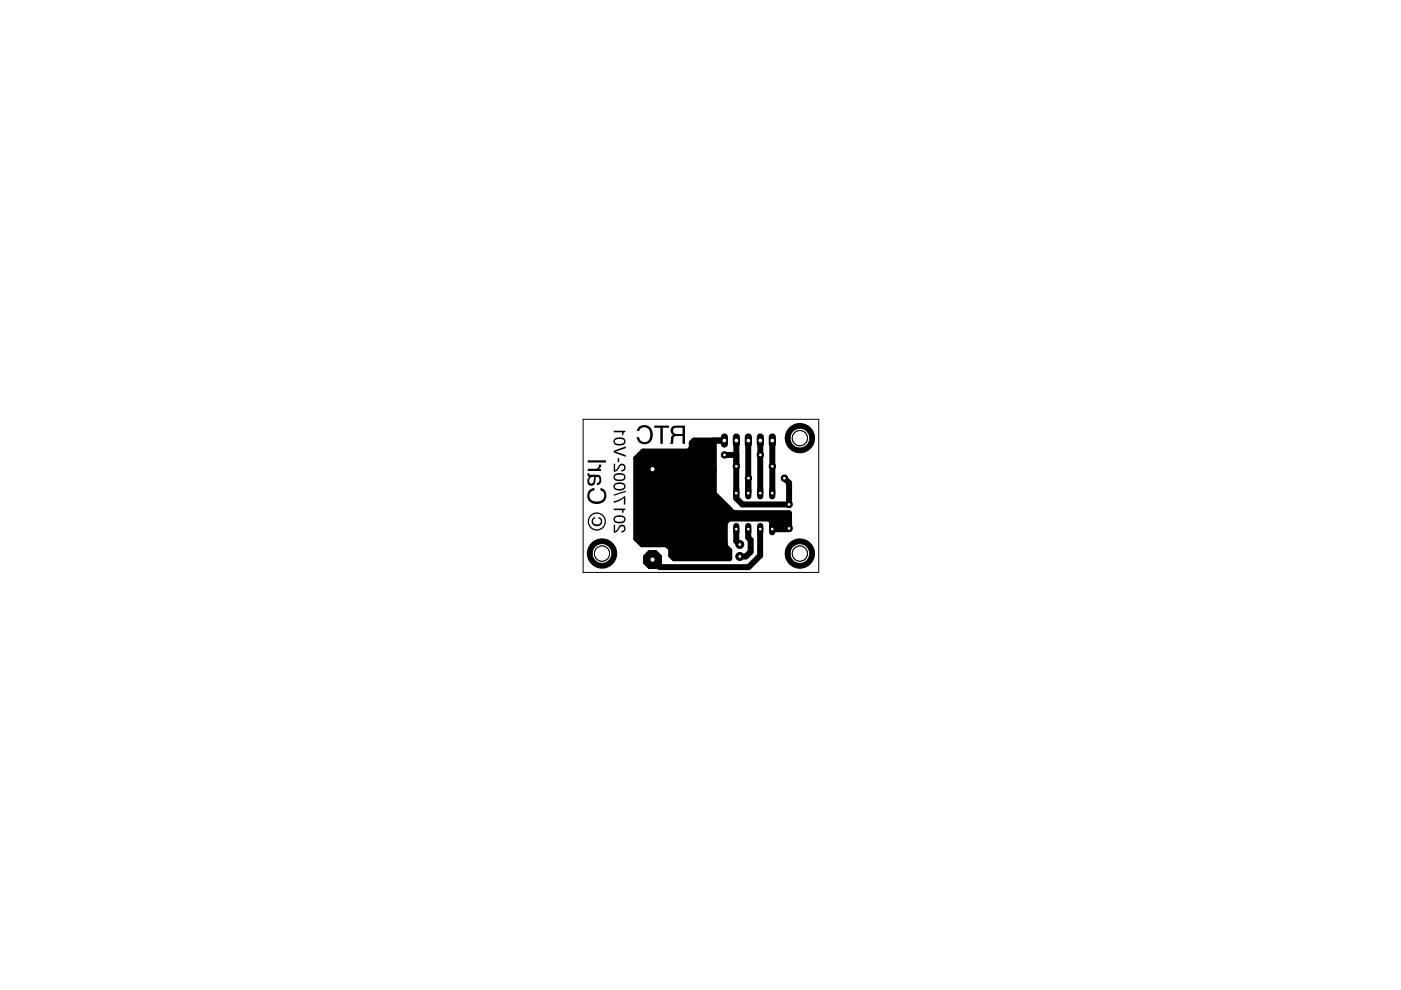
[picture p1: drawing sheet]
<svg xmlns="http://www.w3.org/2000/svg" width="297mm" height="210mm" viewBox="0 0 297 210" stroke-linecap="round" stroke-linejoin="round" font-family="sans-serif">
<g fill="#000">
<path d="M142.8 90.9l.4-.2h1.5v1.3h-1.2a.68 .68 0 0 1-.7-.3 .68 .68 0 0 1 0-.8zM142.5 90.5a1.06 1.06 0 0 0 .2 1.7 1.4 1.4 0 0 0-.5 1.6l-.2 .3h.7l.1-1.3 .3-.3 1.6-.1v1.7h.5v-3.9l-2 .1zM138.7 90.2v.5h1.3v3.4h.5v-3.4h1.3v-.5zM135.5 90.5l-.5 .9h.5a1.24 1.24 0 0 1 1.6-.7 1.24 1.24 0 0 1 .8 1.5 1.21 1.21 0 0 1-1 1.5 1.21 1.21 0 0 1-1.4-1h-.5a1.73 1.73 0 0 0 2 1.5 1.73 1.73 0 0 0 1.4-2.1 1.81 1.81 0 0 0-.9-1.8 1.81 1.81 0 0 0-2 .2z"/>
<path d="M125.6 109.9a1.08 1.08 0 0 0 1 1.7 1.08 1.08 0 0 0 .8-1.8l-.5-.2v.4a.67 .67 0 0 1 .4 .9 .67 .67 0 0 1-1 .3 .63 .63 0 0 1-.6-.6 .63 .63 0 0 1 .5-.7v-.3zM124.9 110.6a1.66 1.66 0 0 1 3.3 0 1.66 1.66 0 0 1-3.3 0zM124.6 110.6a1.95 1.95 0 0 0 3.9 0 1.95 1.95 0 0 0-3.9 0zM125 103.9a1.76 1.76 0 0 0-.3 2.1 1.76 1.76 0 0 0 1.9 .9 1.73 1.73 0 0 0 1.9-1.4 1.73 1.73 0 0 0-1.2-2v.5a1.24 1.24 0 0 1 .7 1.6 1.24 1.24 0 0 1-1.5 .7 1.21 1.21 0 0 1-1.5-.9 1.21 1.21 0 0 1 1-1.4v-.6zM125.2 101.3l.8-.2-.1 .2a.86 .86 0 0 1-.7 1.2l-.3-.5zM124.6 100.3a.53 .53 0 0 0 .4 .8 .96 .96 0 0 0-.4 1.3 .96 .96 0 0 0 1.4 .4l.2-.4 .1-1a.44 .44 0 0 1 .6-.2 .44 .44 0 0 1 .2 .6l-.1 .4-.4 .2v.5a1.14 1.14 0 0 0 .9-1.1 1.14 1.14 0 0 0-.8-1.1l-1.7-.1-.1-.3zM124.6 99.4v.5h2.8v-.5h-.5l.5-.4 .1-.5h-.5a.73 .73 0 0 1-.8 .9zM124.6 97.6v.5h3.9v-.5z"/>
<path d="M130.1 111.2v1.8a1.41 1.41 0 0 0 1.3-1.2 .5 .5 0 0 1 .7-.2 .5 .5 0 0 1 .2 .7 .5 .5 0 0 1-.6 .3v.3a.83 .83 0 0 0 1-.7 .83 .83 0 0 0-.6-.9 .83 .83 0 0 0-1 .6l-.7 .7v-1.4zM130.3 109.6a.91 .91 0 0 0 0 1.1 .91 .91 0 0 0 1 .3 .95 .95 0 0 0 1.1-.3 .95 .95 0 0 0 0-1.1 1.93 1.93 0 0 0-2.1 0zM130.4 109.8a1.65 1.65 0 0 1 1.9 .1v.2a1.16 1.16 0 0 1-1.6 .4l-.3-.2zM130.1 107.8v.4h1.8v.6h.2l.1-.5 .4-.2v-.3zM130.1 106.3v.3l.7-.2 1.5-.8v1.4h.3v-1.8h-.3l-1.2 .8zM130.1 104.8v.3l2.6-.8v-.3zM130.3 102.6a.91 .91 0 0 0 0 1.1 .91 .91 0 0 0 1 .3 .95 .95 0 0 0 1.1-.3 .95 .95 0 0 0 0-1.1 1.93 1.93 0 0 0-2.1 0zM130.4 102.9a1.65 1.65 0 0 1 1.9 .1v.1a1.16 1.16 0 0 1-1.6 .5l-.3-.3zM130.3 100.6a.91 .91 0 0 0 0 1.1 .91 .91 0 0 0 1 .3 .95 .95 0 0 0 1.1-.3 .95 .95 0 0 0 0-1.1 1.93 1.93 0 0 0-2.1 0zM130.4 100.9a1.65 1.65 0 0 1 1.9 .1v.1a1.16 1.16 0 0 1-1.6 .5l-.3-.2zM130.1 98.3v1.7a1.41 1.41 0 0 0 1.3-1.1 .5 .5 0 0 1 .7-.2 .5 .5 0 0 1 .2 .6 .5 .5 0 0 1-.6 .4v.3a.83 .83 0 0 0 1-.7 .83 .83 0 0 0-.6-1 .83 .83 0 0 0-1 .7l-.7 .7v-1.4zM131 97.1v.9h.3v-.9zM130.1 95.6v.3l2.6 1v-.4l-2.2-.7 2.2-.8v-.4zM130.3 93.1a.91 .91 0 0 0 0 1.1 .91 .91 0 0 0 1 .3 .95 .95 0 0 0 1.1-.3 .95 .95 0 0 0 0-1.1 1.93 1.93 0 0 0-2.1 0zM130.4 93.3a1.65 1.65 0 0 1 1.9 .1v.2a1.16 1.16 0 0 1-1.6 .4l-.3-.2zM130.1 91.3v.4h1.8v.5h.2l.1-.4 .4-.2v-.3z"/>
</g>
<g fill="#000" stroke="#000" stroke-width=".21">
<path d="M167.3 90.8a3.1 3.1 0 0 1 4.9 .5 3.1 3.1 0 0 1-1.8 4.6 3.1 3.1 0 0 1-3.9-3h1a2.1 2.1 0 0 1 3-2 2.1 2.1 0 0 1 .4 3.6 2.1 2.1 0 0 1-3.4-1.2v-.4h-1a3.2 3.2 0 0 1 .8-2.1z" fill-rule="evenodd"/>
<path d="M125.3 115.3a3.1 3.1 0 0 1 5 .4 3.1 3.1 0 0 1-1.8 4.7 3.1 3.1 0 0 1-4-3.1h1a2.1 2.1 0 0 1 3-1.9 2.1 2.1 0 0 1 .4 3.6 2.1 2.1 0 0 1-3.3-1.3l-.1-.4h-1a3.2 3.2 0 0 1 .8-2z" fill-rule="evenodd"/>
<path d="M167.2 115.3a3.1 3.1 0 0 1 5 .4 3.1 3.1 0 0 1-1.7 4.6 3.1 3.1 0 0 1-4-2.9h1a2.1 2.1 0 0 1 3-2 2.1 2.1 0 0 1 .4 3.6 2.1 2.1 0 0 1-3.4-1.2v-.4h-1a3 3 0 0 1 .7-2.1z" fill-rule="evenodd"/>
</g>
<path d="M135.2 96.1h16.5v19h-16.5zM146.4 93.7h4.6v2.7h-4.6zM141.9 115h12.3v3h-12.3zM151.4 105.9h1.8v9.3h-1.8zM153.1 107.4h1.1v3.1h-1.1zM163.6 109.4h3.2v2.3h-3.2z" fill="#000" stroke="#000" stroke-width=".21"/>
<g fill="none" stroke="#000" stroke-width="1.3">
<path d="M138.3 99.5h13M151.3 93.4v11.3l4.2 4.1M153.6 93.4h-6.4l-.5 .5v1.2l-.7 .6h-9.6l-1.5 1.5v17l1.2 1.2h5.3l.9 1v1.4l.6 .6h11.7v-1.6l-.9-1v-5l.9-.9h8.5l.6 .7v1.6h3.6v-3.4h-13.5M153.6 96.5h2.5M156.1 98.9h.1M156.1 93.4v12.3l1.3 1.3h9.9v-4.6l-1-1M158.6 93.4h.1M158.6 93.4v11.2M161.2 96.5h.1M161.2 93.4v11.2M163.7 98.9h.1M163.7 93.4v11.2"/>
<path d="M156.1 108.8l11.1 .1v3.3M156.1 111.5v3.2l.7 .7M158.6 112.2v1.8l.6 .5v2.5l-1.1 1h-1.3M158.6 101.4h.1M161.2 112.2h.1M161.2 112.2v5.6l-2.5 2.4h-18.8l-1.6-1.6M163.7 104.6h.1M167.2 112h.1"/>
</g>
<circle cx="156.1" cy="112.2" r=".4" fill="#fff" stroke="#000" stroke-width=".21"/>
<path d="M158.6 111.5v1.3" fill="none" stroke="#000" stroke-width="1.3"/>
<circle cx="158.6" cy="112.2" r=".4" fill="#fff" stroke="#000" stroke-width=".21"/>
<path d="M161.2 111.5v1.3" fill="none" stroke="#000" stroke-width="1.3"/>
<circle cx="161.2" cy="112.2" r=".4" fill="#fff" stroke="#000" stroke-width=".21"/>
<path d="M163.7 111.5v1.3" fill="none" stroke="#000" stroke-width="1.3"/>
<circle cx="163.7" cy="112.2" r=".4" fill="#fff" stroke="#000" stroke-width=".21"/>
<path d="M163.7 103.9v1.3" fill="none" stroke="#000" stroke-width="1.3"/>
<circle cx="163.7" cy="104.6" r=".4" fill="#fff" stroke="#000" stroke-width=".21"/>
<path d="M161.2 103.9v1.3" fill="none" stroke="#000" stroke-width="1.3"/>
<circle cx="161.2" cy="104.6" r=".4" fill="#fff" stroke="#000" stroke-width=".21"/>
<path d="M158.6 103.9v1.3" fill="none" stroke="#000" stroke-width="1.3"/>
<circle cx="158.6" cy="104.6" r=".4" fill="#fff" stroke="#000" stroke-width=".21"/>
<path d="M156.1 103.9v1.3" fill="none" stroke="#000" stroke-width="1.3"/>
<circle cx="156.1" cy="104.6" r=".4" fill="#fff" stroke="#000" stroke-width=".21"/>
<circle cx="156.8" cy="118" r=".85" fill="#000" stroke="#000" stroke-width=".21"/>
<circle cx="156.8" cy="118" r=".4" fill="#fff" stroke="#000" stroke-width=".21"/>
<circle cx="156.8" cy="115.4" r=".85" fill="#000" stroke="#000" stroke-width=".21"/>
<circle cx="156.8" cy="115.4" r=".4" fill="#fff" stroke="#000" stroke-width=".21"/>
<circle cx="138.3" cy="118.6" r="2.06" fill="#000" stroke="#000" stroke-width=".21"/>
<circle cx="138.3" cy="118.6" r=".55" fill="#fff" stroke="#000" stroke-width=".21"/>
<circle cx="138.3" cy="99.5" r="2.06" fill="#000" stroke="#000" stroke-width=".21"/>
<circle cx="138.3" cy="99.5" r=".55" fill="#fff" stroke="#000" stroke-width=".21"/>
<circle cx="167.3" cy="107" r=".71" fill="#000" stroke="#000" stroke-width=".21"/>
<circle cx="167.3" cy="107" r=".4" fill="#fff" stroke="#000" stroke-width=".21"/>
<circle cx="167.3" cy="112" r=".71" fill="#000" stroke="#000" stroke-width=".21"/>
<circle cx="167.3" cy="112" r=".4" fill="#fff" stroke="#000" stroke-width=".21"/>
<circle cx="161.2" cy="96.5" r=".71" fill="#000" stroke="#000" stroke-width=".21"/>
<circle cx="161.2" cy="96.5" r=".4" fill="#fff" stroke="#000" stroke-width=".21"/>
<circle cx="153.6" cy="96.5" r=".71" fill="#000" stroke="#000" stroke-width=".21"/>
<circle cx="153.6" cy="96.5" r=".4" fill="#fff" stroke="#000" stroke-width=".21"/>
<circle cx="163.7" cy="98.9" r=".71" fill="#000" stroke="#000" stroke-width=".21"/>
<circle cx="163.7" cy="98.9" r=".4" fill="#fff" stroke="#000" stroke-width=".21"/>
<circle cx="156.1" cy="98.9" r=".71" fill="#000" stroke="#000" stroke-width=".21"/>
<circle cx="156.1" cy="98.9" r=".4" fill="#fff" stroke="#000" stroke-width=".21"/>
<path d="M153.6 92.6v1.5" fill="none" stroke="#000" stroke-width="1.5"/>
<circle cx="153.6" cy="93.4" r=".51" fill="#fff" stroke="#000" stroke-width=".21"/>
<path d="M156.1 92.6v1.5" fill="none" stroke="#000" stroke-width="1.5"/>
<circle cx="156.1" cy="93.4" r=".51" fill="#fff" stroke="#000" stroke-width=".21"/>
<path d="M158.7 92.6v1.5" fill="none" stroke="#000" stroke-width="1.5"/>
<circle cx="158.7" cy="93.4" r=".51" fill="#fff" stroke="#000" stroke-width=".21"/>
<path d="M161.2 92.6v1.5" fill="none" stroke="#000" stroke-width="1.5"/>
<circle cx="161.2" cy="93.4" r=".51" fill="#fff" stroke="#000" stroke-width=".21"/>
<path d="M163.7 92.6v1.5" fill="none" stroke="#000" stroke-width="1.5"/>
<circle cx="163.7" cy="93.4" r=".51" fill="#fff" stroke="#000" stroke-width=".21"/>
<circle cx="158.7" cy="101.4" r=".71" fill="#000" stroke="#000" stroke-width=".21"/>
<circle cx="158.7" cy="101.4" r=".4" fill="#fff" stroke="#000" stroke-width=".21"/>
<circle cx="166.3" cy="101.4" r=".71" fill="#000" stroke="#000" stroke-width=".21"/>
<circle cx="166.3" cy="101.4" r=".4" fill="#fff" stroke="#000" stroke-width=".21"/>
<g fill="none" stroke="#000" stroke-width=".21">
<path d="M123.6 88.9h50v32.5h-50z"/>
<circle cx="127.6" cy="117.4" r="1.61"/>
</g>
<circle cx="127.6" cy="117.4" r="1.61" fill="#fff" stroke="#000" stroke-width=".21"/>
<circle cx="169.6" cy="117.4" r="1.61" fill="none" stroke="#000" stroke-width=".21"/>
<circle cx="169.6" cy="117.4" r="1.61" fill="#fff" stroke="#000" stroke-width=".21"/>
<circle cx="169.6" cy="92.9" r="1.61" fill="none" stroke="#000" stroke-width=".21"/>
<circle cx="169.6" cy="92.9" r="1.61" fill="#fff" stroke="#000" stroke-width=".21"/>
</svg>
